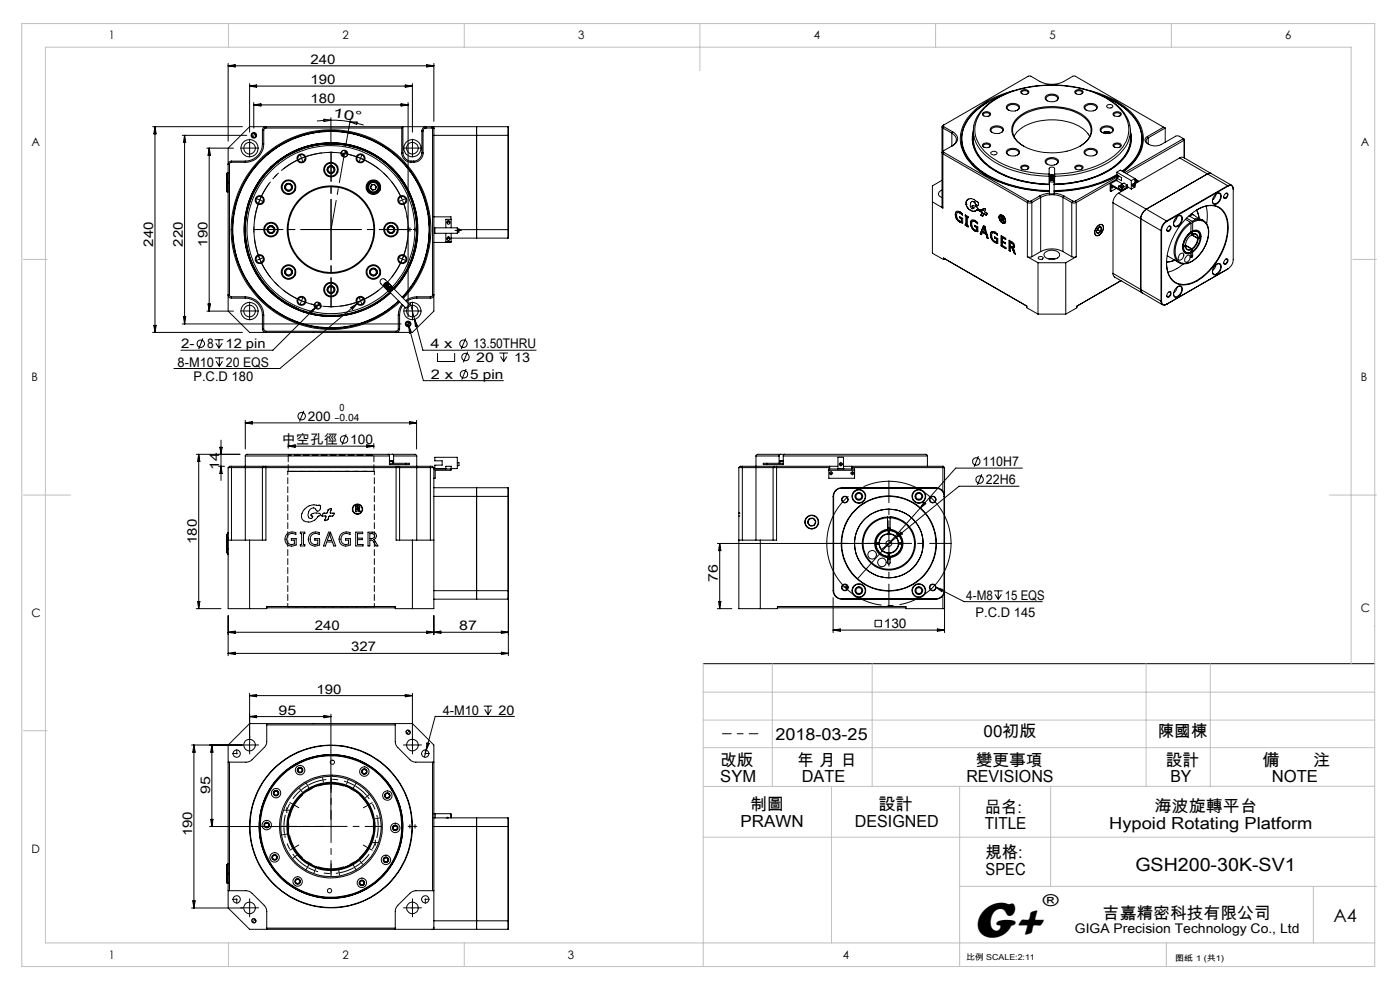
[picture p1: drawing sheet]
<svg xmlns="http://www.w3.org/2000/svg" width="297mm" height="210mm" viewBox="0 0 297 210" stroke-linecap="round" stroke-linejoin="round" font-family="sans-serif">
<defs><g id="words">
<text font-size="11" x="206.4" y="198.7">G+</text>
<g font-size="3.9">
<text x="240.9" y="184.8">GSH200-30K-SV1</text>
<text x="282.9" y="195.5">A4</text>
</g>
<g font-size="3.5">
<text x="164.5" y="157">2018-03-25</text>
<text x="208.7" y="156.4">00初版</text>
<text x="245.6" y="156.4">陳國棟</text>
<text x="152.8" y="162.4">改版</text>
<text x="152.8" y="165.9">SYM</text>
<text x="169.1" y="162.4">年 月 日</text>
<text x="170.1" y="165.9">DATE</text>
<text x="205" y="165.9">REVISIONS</text>
<text x="207" y="162.4">變更事項</text>
<text x="247.4" y="162.4">設計</text>
<text x="248.3" y="165.9">BY</text>
<text x="267.8" y="162.4">備</text>
<text x="269.8" y="165.9">NOTE</text>
<text x="278.6" y="162.4">注</text>
<text x="159.1" y="171.9">制圖</text>
<text x="186.4" y="171.9">設計</text>
<text x="208.9" y="172.4">品名:</text>
<text x="244.9" y="172.3">海波旋轉平台</text>
<text x="157.1" y="175.4">PRAWN</text>
<text x="181.3" y="175.4">DESIGNED</text>
<text x="208.9" y="175.9">TITLE</text>
<text x="235.3" y="175.8">Hypoid Rotating Platform</text>
<text x="209.1" y="182.1">規格:</text>
<text x="209.1" y="185.6">SPEC</text>
<text x="221.2" y="192.2">®</text>
<text x="234" y="194.8">吉嘉精密科技有限公司</text>
</g>
<g font-size="2.8">
<text x="65.8" y="13.5">240</text>
<text x="65.8" y="17.8">190</text>
<text x="65.8" y="21.8">180</text>
<text x="70.5" y="24.9" transform="rotate(8 70.5 24.9)">1 0 °</text>
<text x="32.5" y="52.3" transform="rotate(-90 32.5 52.3)">240</text>
<text x="38.8" y="52.3" transform="rotate(-90 38.8 52.3)">220</text>
<text x="44" y="52.3" transform="rotate(-90 44 52.3)">190</text>
<text x="37.7" y="77.7">8-M10</text>
<text x="38.4" y="73.9">2-</text>
<text x="43.9" y="73.9">8</text>
<text x="47.9" y="73.9">12 pin</text>
<text x="47.9" y="77.7">20 EQS</text>
<text x="91.3" y="73.9">4 x</text>
<text x="100.4" y="73.9">13.50THRU</text>
<text x="101" y="76.7">20</text>
<text x="109.1" y="76.7">13</text>
<text x="41" y="80.7">P.C.D 180</text>
<text x="91.4" y="80.4">2 x</text>
<text x="99.7" y="80.4">5 pin</text>
<text x="65.3" y="89.3">200</text>
<text x="59.8" y="94.2">中空孔徑</text>
<text x="74.3" y="94.2">100</text>
<text x="46.5" y="99.7" transform="rotate(-90 46.5 99.7)">14</text>
<text x="208.4" y="98.9">110H7</text>
<text x="209.1" y="102.7">22H6</text>
<text x="41.8" y="115.4" transform="rotate(-90 41.8 115.4)">180</text>
<text x="152.3" y="123.4" transform="rotate(-90 152.3 123.4)">76</text>
<text x="205" y="127.2">4-M8</text>
<text x="207" y="131">P.C.D 145</text>
<text x="213.2" y="127.2">15 EQS</text>
<text x="66.8" y="133.7">240</text>
<text x="97.4" y="133.7">87</text>
<text x="187.5" y="133.3">130</text>
<text x="74.5" y="138.2">327</text>
<text x="67.1" y="147.2">190</text>
<text x="59.1" y="151.6">95</text>
<text x="93.9" y="151.6">4-M10</text>
<text x="105.8" y="151.6">20</text>
<text x="44.6" y="168.4" transform="rotate(-90 44.6 168.4)">95</text>
<text x="40.8" y="177.4" transform="rotate(-90 40.8 177.4)">190</text>
<text x="228" y="197.8">GIGA Precision Technology Co., Ltd</text>
</g>
<g font-size="2.5">
<text x="23.1" y="8.4">1</text>
<text x="72.7" y="8.4">2</text>
<text x="122.7" y="8.4">3</text>
<text x="172.7" y="8.4">4</text>
<text x="222.7" y="8.4">5</text>
<text x="272.7" y="8.4">6</text>
<text x="6.7" y="30.9">A</text>
<text x="288.7" y="30.9">A</text>
<text x="6.7" y="80.9">B</text>
<text x="288.7" y="80.9">B</text>
<text x="6.7" y="130.9">C</text>
<text x="288.7" y="129.9">C</text>
<text x="6.7" y="180.9">D</text>
<text x="23.1" y="203.4">1</text>
<text x="72.7" y="203.4">2</text>
<text x="120.5" y="203.4">3</text>
<text x="178.8" y="203.4">4</text>
</g>
<g font-size="2.1">
<text x="71" y="89.3">-0.04</text>
<text x="72" y="87.2">0</text>
</g>
<g font-size="1.7">
<text x="204.9" y="203.7">比例 SCALE:2:11</text>
<text x="249.3" y="203.8">图纸 1 (共1)</text>
</g>
</g></defs>
<g fill="none" stroke="#000" stroke-width=".21">
<path d="M48.4 13.5v16.4M48.4 14l1.5-.3v.5zM48.4 14h43.6M53 17.7v10.3M53 18.3h34.5M53 18.3l1.4-.3v.5zM86 18l1.5 .3-1.5 .2zM87.5 17.7v10.3M90.5 13.7l1.5 .3-1.5 .2zM92 13.5v12.2M215.1 19.2a17 17 0 0 0-10.2 6.4 7.2 7.2 0 0 0 1.5 9.6 23.3 23.3 0 0 0 14.9 5.4h1.3M216.6 19.3a1.01 1.01 0 0 1 1.7 .3 .97 .97 0 0 1-.9 .4 .97 .97 0 0 1-.9-.6z"/>
<path d="M216.9 19.9l-.1-.1a.56 .56 0 0 1 .2-.6 .56 .56 0 0 1 .7 .1l.4 .2-.2 .4M228.1 19.3a1.04 1.04 0 0 1 1.7 .3 1 1 0 0 1-1.8-.2zM228.3 19.9a.44 .44 0 0 1 0-.6 .44 .44 0 0 1 .6 0 .42 .42 0 0 1 .6 0 .42 .42 0 0 1-.1 .6M231 19.2a17.3 17.3 0 0 1 10.2 6.2 7.2 7.2 0 0 1-1.1 9.5l-1.8 1.5a8.5 8.5 0 0 0 4-7.3M32.4 26.9h19M32.9 26.9v43.6M32.9 26.9l.2 1.5h-.5zM38.7 28.7h13.7M39.2 28.7v40M39.2 28.7l.2 1.5h-.5zM43.9 31.4h5.6M44.4 31.4v34.6"/>
<path d="M44.4 31.4l.3 1.5h-.6zM48.3 38.6v.2M48.3 36.8h-.3v3.9h.4M48.3 36.7v.1M48.3 36.7h.1M48.3 36.8v1.8M48.3 38.8v1.8M48.3 38.8h.1M48.3 38.6h.1M48.3 36.8h.1M48.7 34.9v27.6M49.1 34.4l-.3 .2-.1 .3"/>
<path d="M49.1 34.2a.72 .72 0 0 0-.7 .7h.3M49.1 34.2v.2M49.1 34.4h2.9M49.1 34.2h2.9M52 34.2v.2M52.8 31.4h.2M53 31.4v.1M53.8 28.2l-.3 .2-.1 .3M53.8 21.8v5.4M53.8 22.3h32.8M53.8 22.3l1.6-.3v.5zM54.3 28.7l-.2 .4-.3 .1"/>
<path d="M55.7 30.5a3.7 3.7 0 0 1-3.7 3.7M55.7 27.6h.3M55.7 27.6v2.9M55.7 30.5h.3M55.7 33.6a20.9 20.9 0 0 1 22.7-4.1 20.9 20.9 0 0 1 12.7 19.2M56 30.5a3.9 3.9 0 0 1-4 3.9M56 27.6v2.9M56.4 27.2v-.3a.72 .72 0 0 0-.7 .7M56.4 27.2h-.3l-.1 .4M56.4 27.2h28.8M57.5 35.4a18.4 18.4 0 0 0-.7 26 18.4 18.4 0 0 0 26 .7M57.5 35.4a18.4 18.4 0 0 1 25.7 .2 18.4 18.4 0 0 1 .4 25.7 18.4 18.4 0 0 0-.4-25.7 18.4 18.4 0 0 0-25.7-.2z"/>
<path d="M68.7 25.3l1.5 .2-1.5 .3zM70.2 25.5l2.5 .1 1.6 .3M70.2 25.5l-3 .2M70.2 25v5.8M73.1 31.8a.78 .78 0 0 0-.8 .8M73.8 32.6a.71 .71 0 0 1-.7 .7M74.3 25.9l2.9 .7M74.3 25.9h1.5l-.1 .5zM74.3 25.4l-1 5.7M76.4 33.5l.1 .1M76.5 33.6l-.1 .1M76.5 33.6h.1"/>
<path d="M76.5 33.5v.1M78.8 39.2l.6-.1 .4 .5-.2 .6-.6 .1-.4-.5zM85.1 22l1.5 .3-1.5 .2zM85.2 32.4a1.97 1.97 0 0 0 2 2M85.2 27.2l.3-.3v5.5M85.2 32.4h.3M85.2 27.2v5.2M85.5 32.4a1.81 1.81 0 0 0 1.7 1.8M86.6 21.8v45.4M87.2 34.2v.2M87.2 34.4h.6M87.2 34.2h.6"/>
<path d="M87.4 31.4h.2M87.5 31.4v.1M87.8 34.2v.2M89.5 32.4a1.81 1.81 0 0 1-1.7 1.8M89.5 27.8h.2M89.5 27.8v4.6M89.5 32.4h.2M89.7 32.4a1.97 1.97 0 0 1-1.9 2M89.7 27.8v4.6M90.4 27.2v-.3a.9 .9 0 0 0-.9 .9M90.4 27.2a.66 .66 0 0 0-.7 .6M90.4 27.2h1.3"/>
<path d="M91.7 27.2l.1 .1M91.7 26.9l.2 .1 .1 .3M91.7 26.9h-38.7l-4.6 4.5v34.6l4.6 4.5h34.5l4.5-4.5v-38.7M91.7 26.9v.3M91.8 27.3v35.2M91.8 27.3h.2M92 28.7h15.8M101.1 26.9v23.6M107.8 26.9h-15.8v.4M107.8 26.9v23.6M107.8 26.9v1.8M107.8 28.7v20"/>
<path d="M199.8 26.9v17l.2 .2M199.8 38.2l-2 1.2v14.3l2.4 1.4M200 32.1a.31 .31 0 0 0-.2 .2 .31 .31 0 0 0 .2 .3M200 27.2v4.9M200 32.6v11.5M200 32.6l17.9 10.4M200 27.2l1.9 1M200.2 32v.3M200.2 26.5v.4M200.2 26.5l18-10.4h.5l1.9 1.2a5.7 5.7 0 0 0 5.1 0l1.9-1.2h.5l18.7 10.9M200.2 26.5l-.2 .1a.29 .29 0 0 0-.2 .3 .29 .29 0 0 0 .2 .3M200.2 32.3l17.9 10.3"/>
<path d="M200.2 26.9l1.9 1.1M200.2 32.3l-.2 .3M200.2 32l-.2 .1M200.2 26.9l-.2 .3M201.9 28.2a1.44 1.44 0 0 1 1 1.4 1.44 1.44 0 0 1-1 1.4zM202.1 28a1.54 1.54 0 0 1 1.1 1.4 1.54 1.54 0 0 1-1.1 1.5l-1.9 1.1M202.1 28l-.2 .2M204 29.1a8.7 8.7 0 0 0 4.3 7.5l1.2 .8M204 29.5v.4M206.5 27.9a6.7 6.7 0 0 0 2.7 7 21.9 21.9 0 0 0 13.4 4.2 22 22 0 0 1-13.3-4.2 6.8 6.8 0 0 1-2.8-6.6l-.2 1.5M206.5 27.8v1.6a7.7 7.7 0 0 0 4.1 6.4 22.8 22.8 0 0 0 12 3.2M206.6 26.5a9.8 9.8 0 0 1 5.8-6.2 25.9 25.9 0 0 1 22.9 .8 8.5 8.5 0 0 1 4.4 5.5"/>
<path d="M206.6 26.6a6.5 6.5 0 0 0 2.7 6.5 21.4 21.4 0 0 0 13.3 4.3M208.5 24a1.04 1.04 0 0 1 1.6 .3 1.08 1.08 0 0 1-1.7 0zM208.5 30.6a1.04 1.04 0 0 1 1.6 .3 1.08 1.08 0 0 1-1.7 0zM208.7 31.2l-.1-.2a.72 .72 0 0 1 .7-.5 .72 .72 0 0 1 .7 .6l-.2 .1M208.7 24.6l-.1-.2a.72 .72 0 0 1 .7-.5 .72 .72 0 0 1 .7 .5l-.2 .2M209.6 21.7a10.3 10.3 0 0 0-5.6 7.1 8.3 8.3 0 0 0 4 7.5 25.5 25.5 0 0 0 14.6 4.3M210.3 27.1a1.87 1.87 0 0 1 2.6 .3 1.64 1.64 0 0 1-2.7 .5l-.2-.3zM210.3 32.3a.72 .72 0 0 1 1.2 .3 .75 .75 0 0 1-1.3-.2zM212.4 20.3a14.4 14.4 0 0 0-7.6 6 7.2 7.2 0 0 0 2.1 8.9 23.1 23.1 0 0 0 14.8 5.2h.9M212.4 28.1a.56 .56 0 0 0 .3-.6 .56 .56 0 0 0-.5-.5 1.43 1.43 0 0 0-2 .6l.3 .5M213.7 31.8a1.82 1.82 0 0 1 2.6 .4 1.5 1.5 0 0 1-2.3 .7l-.5-.6zM213.7 22.3a1.82 1.82 0 0 1 2.6 .4 1.5 1.5 0 0 1-2.3 .7l-.5-.6z"/>
<path d="M214 32.9a.58 .58 0 0 1-.3-.7 .58 .58 0 0 1 .6-.4 1.34 1.34 0 0 1 1.8 .7l-.3 .4M214 23.3a.58 .58 0 0 1-.3-.6 .58 .58 0 0 1 .6-.4 1.34 1.34 0 0 1 1.8 .7l-.3 .3M215.1 29a7.4 7.4 0 0 1 6-3.4 11.8 11.8 0 0 1 9.1 2.1l1 1.3M215.9 24.9a12.1 12.1 0 0 1 10.6-1.9 6.4 6.4 0 0 1 5 3.7 3.8 3.8 0 0 1-2.2 4.2 12.9 12.9 0 0 1-13-.5 3.3 3.3 0 0 1-.4-5.5zM216.7 35.2a1 1 0 0 1 1.6 .4 1 1 0 0 1-1.8-.2zM216.9 35.9l-.1-.1a.6 .6 0 0 1 .3-.6 .6 .6 0 0 1 .7 .1l.3 .4-.2 .2M217.2 31a3.6 3.6 0 0 1-2-4.8 8.7 8.7 0 0 1 7.1-3.3 10.4 10.4 0 0 1 8.5 2.8 3.3 3.3 0 0 1-1.1 4.9l-.6 .4M221.8 34a1.82 1.82 0 0 1 2.7 .2 1.5 1.5 0 0 1-2.2 .7l-.5-.4zM221.8 20.5a1.82 1.82 0 0 1 2.7 .2 1.53 1.53 0 0 1-2.2 .7l-.5-.4zM222.2 34.8a.65 .65 0 0 1-.2-.8 .65 .65 0 0 1 .8-.3 1.29 1.29 0 0 1 1.6 .8l-.3 .3M222.2 21.4a.6 .6 0 0 1-.3-.7 .6 .6 0 0 1 .6-.4 1.34 1.34 0 0 1 1.9 .7l-.3 .4M222.6 36.9a21 21 0 0 1-13.2-4.3 6.3 6.3 0 0 1 0-10.2 21 21 0 0 1 14.2-4.3 20.5 20.5 0 0 1 13.7 4.8 6.2 6.2 0 0 1-.4 9.7 20.8 20.8 0 0 1-13.2 4.3"/>
<path d="M222.6 36.9v.5M222.6 36.9v-1.1a.68 .68 0 0 1 1.1 0v1.1M222.6 37.4a.65 .65 0 0 1 .5-.3 .65 .65 0 0 1 .6 .3M222.6 37.4v1.4M222.7 37.4v.5M222.7 38v.4a.54 .54 0 0 0 .9 0v-.4M222.7 37.6l-.1 3.7h1v-3.7M222.7 37.4a.54 .54 0 0 0 .9 0M222.7 38a.54 .54 0 0 0 .9 0M222.7 37.9a.4 .4 0 0 1 .5-.2 .4 .4 0 0 1 .3 .4l-.6 .1zM222.8 37.2l.5-.1 .2 .1a.35 .35 0 0 1-.4 .4 .35 .35 0 0 1-.3-.4zM222.9 37.8a.44 .44 0 0 1 .7 .2"/>
<path d="M222.9 37.8l-.2 .2M223 37.4h.1M223 37.8v.3l.2-.1M223 37.2l.1 .3h.2M223 37.2v.2M223 37.8l-.1 .2 .2 .1 .3-.1-.2-.2M223 37.8h.2M223 38h.2M223.1 37.4h-.1M223.1 37.4h.2M223.1 37.4h.1M223.2 37.2l.2 .1-.1 .2"/>
<path d="M223.2 37.2h-.2M223.2 37.4h.1M223.2 37.2v.2M223.2 37.8v.2M223.3 37.1h-.4l-.2 .3M223.3 37.1l.3 .3M223.3 37.4h.1M223.6 37.4h.1M223.6 37.4v.5M223.7 36.9v.5M223.7 37.4l-.1 1.4M228.2 35.2a1.05 1.05 0 0 1 1.6 .4 1.03 1.03 0 0 1-1.8-.2z"/>
<path d="M228.3 35.9a.46 .46 0 0 1 0-.6 .46 .46 0 0 1 .6-.1l.7 .3-.2 .4M230 32a1.82 1.82 0 0 1 2.8 .2 1.5 1.5 0 0 1-2.3 .7l-.5-.4zM230 22.5a1.82 1.82 0 0 1 2.8 .2 1.5 1.5 0 0 1-2.3 .7l-.5-.4zM230.4 32.9a.59 .59 0 0 1-.2-.7 .59 .59 0 0 1 .6-.4 1.28 1.28 0 0 1 1.8 .7l-.3 .4M230.4 23.3a.59 .59 0 0 1-.2-.6 .59 .59 0 0 1 .6-.4 1.28 1.28 0 0 1 1.8 .7l-.3 .3M233.5 27.2a1.82 1.82 0 0 1 2.7 .2 1.52 1.52 0 0 1-2.3 .7l-.5-.3zM233.9 28.1a.59 .59 0 0 1-.3-.7 .59 .59 0 0 1 .6-.4 1.32 1.32 0 0 1 1.8 .7l-.3 .4M234 28.2a1.41 1.41 0 0 1 1.7 0M234 20.3a13.6 13.6 0 0 1 7.7 6.5 7.4 7.4 0 0 1-2.7 8.8l-.9 .7M234.1 28.1a1.36 1.36 0 0 1 1.5 .1M234.1 28.1l-.1 .1M234.1 20.4a13.5 13.5 0 0 1 7.7 6.4 7.2 7.2 0 0 1-2.2 8.3l-1.4 1.3"/>
<path d="M234.4 28.3h.1M234.9 28.1l.3 .2M234.9 28.1l-.5 .2M234.9 28.1v.2M234.9 22.3a.74 .74 0 0 1 1.2 .3 .7 .7 0 0 1-.7 .3 .7 .7 0 0 1-.6-.5zM235.5 39v1.5l.2 .1M235.5 39l2.4 1.4M235.9 39.5l-.1 .1 .1 .3 .2-.3M236 39.5l-.2 .2M236.3 30.5a1.03 1.03 0 0 1 1.6 .4 1.03 1.03 0 0 1-1.8-.1zM236.3 23.9a1.03 1.03 0 0 1 1.6 .4 1.03 1.03 0 0 1-1.8-.2zM236.4 31.2a.46 .46 0 0 1 .1-.6 .46 .46 0 0 1 .5-.1l.7 .3-.1 .4"/>
<path d="M236.4 24.6a.46 .46 0 0 1 .1-.6 .46 .46 0 0 1 .5-.1l.7 .3-.1 .4M236.8 37.4l.3-.2a27 27 0 0 1-13.5 3.4M236.8 40l-1.1 .6M236.9 37a26.6 26.6 0 0 1-13.3 3.4M236.9 36.5l3.1 1.8M236.9 36.5l.8-.4 3.1 1.8M236.9 37.8v.5l1.2 .7M236.9 36.5v.6l1 .6v.6l-1-.5M236.9 38.2l-1.4 .8M236.9 38l-8.6 5M237 37.1a27.3 27.3 0 0 1-13.4 3.5M237.3 39.5v.4l.7 .4"/>
<path d="M237.3 39.5l.7 .4M237.3 37.4l-9.2 5.2M237.5 37.4l-.6 .4M237.8 39.4v.2M237.9 39.3l.5 .1-.1 .1a.3 .3 0 0 1-.3 .2 .3 .3 0 0 1-.3-.3h.1M237.9 39.3v.3M237.9 39.3l-.1 .1M238 39.9v.4M239.1 39.6l.9 .5M239.1 39.3v.4l-1.1 .6M239.1 39.3l-.7-.5-1.1 .7M239.1 39.3l-1.1 .6"/>
<path d="M239.1 39.6h.1M239.2 39.6h-.1M239.4 39.7l-1.5 .9M239.4 39.7l-2.1 1.3M239.7 26.7a6.6 6.6 0 0 1-2.7 6.4 21.4 21.4 0 0 1-13.3 4.3M239.8 27.9a7 7 0 0 1-3.2 7.4 22.2 22.2 0 0 1-13 3.8 22.8 22.8 0 0 0 13.5-4.3 7 7 0 0 0 2.7-6.5l.2 1.5M239.8 27.8a8.2 8.2 0 0 1-4.6 8.3 23.3 23.3 0 0 1-11.6 2.9M240 38.3v1.8M240.5 39.1l.2-.1a.24 .24 0 0 1 .1 .4 .24 .24 0 0 1-.4 0zM240.8 39.1l-.3-.2a.32 .32 0 0 0-.3 .2 .32 .32 0 0 0 0 .3l.3 .2M240.8 37.9l-.8 .4M240.8 37.9v1.1"/>
<path d="M240.8 39.4v.3l-.8 .4M241.1 38.2l-.3 .1M241.1 38.2v.4l-.3 .1M241.1 38.2l-.3-.2 .6 .3M241.4 38.3v.3l-.6 .3M241.4 38.3l-.3 .2M242.3 29.5v.4M243.4 29.4l.2-.2v1.3l-.4-.2-.1-.4zM243.4 29a.78 .78 0 0 0-.5 .7 .78 .78 0 0 0 .5 .7 2.86 2.86 0 0 0 2.9 .2l3.1-1.8h.7l.9 .6M243.4 29l.2 .2M246.8 27l-3.4 2M246.8 27l.4 .2"/>
<path d="M247.2 27.2l-3.6 2M247.2 27.2v3M250.3 33.5l.4-.2 .4 .1 5.9 3.4M250.3 33.5l-9.5 5.5M250.3 33.5l5.9 3.4M251 29.4h.1M251 29.4l.3 .2-.1 .2M251 29.4l-12.4 7.2M251 29.4l.2 .4M251.2 29.8l-12.3 7M251.2 29.8v3.7M251.3 29.6v3.9"/>
<path d="M256.2 36.9l-13 7.5M256.2 36.9l4.3 2.5M257 36.8l-.8 .1M257 36.8l4.3 2.5M260.5 39.4a.7 .7 0 0 1 .8-.1 .7 .7 0 0 1 .3 .8v15a2.42 2.42 0 0 1-1.1 1.9M260.5 39.4l-13 7.5M260.5 39.4v.1M260.5 39.5a.67 .67 0 0 1 .8-.1 .67 .67 0 0 1 .3 .7M260.5 39.5l-13 7.5M48.3 40.6v.1M48.3 40.6h.1M70.1 48.7h.2"/>
<path d="M70.2 48.6v.2M86.9 48.7h.1M86.9 48.6v.2M87.9 48.7h.2M88 48.6v.2M91.1 48.7a20.8 20.8 0 0 1-5.7 14.4 20.9 20.9 0 0 0-8.2-34.1 20.9 20.9 0 0 0-27.8 21.4 20.9 20.9 0 0 0 30.9 16.6l1.8-1.1 2.5-2M91.1 48.7a20.9 20.9 0 0 0-26.2-20.2 20.9 20.9 0 0 0-13 30.4 20.9 20.9 0 0 0 32.7 5M92 46h3.7v.5M92.3 48.3h4.7v1.2h-4.7zM94.6 48.3v-1.8h1.1v1.8M94.6 49.5v1.8h1.1v-1.8M94.9 50.5h.3"/>
<path d="M94.9 50.3h.1a.34 .34 0 0 1 .4 .4 .34 .34 0 0 1-.5 .1zM94.9 46.9l.1-.1a.35 .35 0 0 1 .4 .4 .35 .35 0 0 1-.5 .2zM95.1 46.8a.22 .22 0 0 1 .1 .3 .22 .22 0 0 1-.3 .1M95.1 50.3a.22 .22 0 0 1 .1 .3 .22 .22 0 0 1-.3 .1M95.7 51.3v.1h-3.7M95.7 50.5h12.1M97 48.6h.4v.6h-.4M97.4 48.7h10.4M107.8 48.7v1.8M197.8 42.8l2.2 1.3M199.8 40.3a.81 .81 0 0 0-.7 .8 .81 .81 0 0 0 .7 .8M200.2 54.7l17.6 10.2v.4l2.4 1.3"/>
<path d="M200.2 54.7v.4M200.2 54.7l.1 .1M200.4 54.9l-.2 .2M202.7 45.5a1.76 1.76 0 0 0 .9 1.6M202.7 45.5h.1M202.9 44.9l-.2 .6M203.1 45.1a1.32 1.32 0 0 0 .8 1.9M203.1 45.1h.5M203.2 45.1h.4M203.6 46.1l.4 .3M203.6 47.1l.6 .2M203.6 47.1h.1"/>
<path d="M203.6 45.1l.6 .5a.74 .74 0 0 0-.7-.8 .74 .74 0 0 0-.8 .7M203.6 45.1l.6 .5M203.6 45.1h.1M203.9 46.4l-.3-.2v-.3l.6 .4v1l-.6-.2M203.9 46.4v.6M203.9 46.4h.1M204 46.4l-.1 .6M204.8 45.9v-.3l.6 .4v.2M204.8 45.8l.2 .2M204.8 47.8l.6 .3M205 43.3l.3 .8M205 43.3h.1"/>
<path d="M205 47.7h.1M205 45.9v1.8M205 42.7v.6M205 42.7h.1M205.2 46.1v1.7l.2 .1v.2l-.6-.3v-.3l.2 .2M205.2 46.1l.2 .1M205.3 44.1l.6 .5M205.3 44.1h.1M205.4 42.3a1.85 1.85 0 0 1 1.9 .5h.1a.53 .53 0 0 1-.1 .9l-.1-.1M205.4 42.3l-.4 .4M205.4 42.3h.1M205.9 44.6l.9 .2"/>
<path d="M205.9 47.4a.59 .59 0 0 1 .6-.8 1.08 1.08 0 0 1 .9 .9M205.9 47.4l.2 .7 .7 .9M205.9 44.6h.1M205.9 47.3l.1 .5a1.68 1.68 0 0 0 .8 1.2M205.9 47.3v.1M206.1 42.8a.84 .84 0 0 0-.3 .8 .84 .84 0 0 0 .6 .7l.1-.1M206.2 42.7l.4 .1M206.2 46.7l-.3 .6M206.2 43.7a1.05 1.05 0 0 1 1.3 .8h-.2M206.2 43.7l.1 .2M206.2 43.7h.1M206.3 43.9l.2 .1"/>
<path d="M206.3 46.9a1.29 1.29 0 0 0 .9 2M206.3 43.6v.1M206.3 43.9h.1M206.4 46.9l.4 .1M206.4 46.9l.5 .1M206.5 44v.2M206.5 44.2l-.1 .1M206.5 44h.1M206.5 44.2h.1M206.6 42.8l.3 .4M206.6 42.8h.1M206.8 48v-.2l.6 .3v1l-.6-.1"/>
<path d="M206.8 44.8h.1M206.8 48h.1M206.8 48l.4 .3M206.8 49h.1M206.8 47l.6 .5M206.9 47l.5 .5M206.9 47h-.1M206.9 43.2l.1 .3M206.9 43.2h.1M207 44.7l-.2 .1M207 43.5l.2 .1M207 43.5h.1"/>
<path d="M207.2 43.6h.1M207.2 43.6h.2M207.2 48.3h.1M207.2 48.9h.1M207.2 48.3v.6M207.3 44.5h.1M207.3 44.5l-.5 .3M207.4 44.5h.1M207.7 44.7l.1 .1M207.8 44.7v.1M207.8 44.7h-.1M207.8 44.8h.1"/>
<path d="M207.8 44.8l.4 .2M207.9 44.5l.6 .2M207.9 44.5l-.2 .2M207.9 44.5l-.1 .2M207.9 44.5h.1M208 49.6h.1M208 49.6l.7-1.8 .2 .2 .8 2.6-.3-.2M208.1 45.6h.1M208.1 45.6l.1 .1M208.2 45.7l.3 .1M208.2 45.6h-.1M208.2 45h.1"/>
<path d="M208.2 45.6h.1M208.2 45.7h.1M208.2 45l.1 .2M208.3 45.3l-.1 .3M208.3 45v.2M208.3 45.3h.1M208.3 45.2h.1M208.3 45.2v.1M208.4 49.3l-.2 .5-.2-.2M208.4 49.3l.8 .4M208.5 45.8h.1M208.5 44.6v.1"/>
<path d="M208.5 44.5v.2M208.5 44.5h.1M208.6 44.5l-.1 .1M208.6 44.3h.5l-.2 .6 .6 .4-.2 .3M208.6 44.3h.1M208.6 44.3l-.1 .2M208.6 44.3v.2M208.7 44.2l-.1 .1M208.7 45.4h.1M208.8 45.4l-.3 .4M208.8 48.2v.2M208.8 48.2h.1"/>
<path d="M208.8 48.2l-.3 .9 .6 .3-.3-1M208.8 45.4h.1M208.9 45.4l.3 .2M208.9 45.4h.1M209.2 45.6h.1M209.2 49.7h.1M209.2 49.7l.2 .7M209.3 45.6h-.1M209.4 50.4h.1M210.1 49.8a.74 .74 0 0 1 .8-.7 .74 .74 0 0 1 .7 .8M210.1 49.8a1.76 1.76 0 0 0 .9 1.6M210.1 49.8l.1 .4a1.68 1.68 0 0 0 .8 1.2"/>
<path d="M210.1 49.8h.1M210.4 49.2l-.3 .6M210.6 49.4l.5 .1M211 50.4l.4 .3M211 51.4l.7 .2M211 51.4h.1M211.1 49.5l-.2-.2a.67 .67 0 0 0-.4 1.1l.3 .6 .6 .3M211.1 49.5l.5 .4M211.1 49.5h.1M211.4 50.7l-.4-.2v-.3l.7 .4v1l-.7-.2M211.4 50.7h.1M211.4 51.3h.1"/>
<path d="M211.4 50.7v.6M212 45.7a.94 .94 0 0 1 1.3 1 .47 .47 0 0 1-.2 .7 .47 .47 0 0 1-.6-.2l-.4-.6zM212.1 45.8a.95 .95 0 0 1 1.2 1.2l-.1 .2a1 1 0 0 1-1-.4 1 1 0 0 1-.1-1zM212.2 45.6a1.18 1.18 0 0 0 .5 1.7M212.2 45.7h.1M212.2 45.7a1.06 1.06 0 0 1 .9 1.6M212.4 46.7h.1M212.4 52.2h.1M212.4 52.2l1 .5M212.5 46v.3h.3M212.5 46h.1M212.5 46.5h.1"/>
<path d="M212.5 46.5v.3l-.1-.1M212.5 46l.2 .1M212.6 46.5l.1 .2M212.6 46.5h.1M212.7 47.3h.4M212.7 46.1l.1 .2M212.7 50.4h.1M212.7 51.3h.1M212.7 51.3v.8l.7 .4v.3l-1-.6M212.7 46.1h.1M212.7 50.4v.7l.6 .4v.2l-.6-.4M212.7 50.4l.7 .4v-.3l-1-.5v2.2"/>
<path d="M212.7 46.7l.2 .3M212.7 46.7h.1M212.8 46.5l.2 .6-.1-.1M212.8 46.5h.1M212.8 46.5l.2-.1-.1-.3-.5-.3v.9M212.8 46.3h.1M212.8 46.3l-.1 .1M212.9 47h.1M213.1 47.3h.1M214.1 53.2h.1M214.3 51.4v.7l.5 .2 .2-.2M214.3 51.4h.1"/>
<path d="M214.3 52.4h.1M214.3 52.4v.9l-.2-.1M214.3 52.4l.2 .1M214.3 52.4h.2M214.3 51.4l.3 .1M214.5 52.5l.4 .5M214.5 52.4l.4 .6M214.5 52.4v.1M214.6 51.5l.4 .6M214.6 51.5h.1M214.8 52.6l.6 1.3-.2-.1M214.8 52.6h.1"/>
<path d="M214.8 52.6h.2a.72 .72 0 0 0 .2-.7 .72 .72 0 0 0-.5-.6l-.6-.3v2.2M214.8 52.6h.3M214.9 53h.1M214.9 53l.3 .8M215 52.1h.1M215 52.1l-.1 .2M215.2 53.8h.1M217.9 43h1M217.9 54.5h1M217.9 54.5l2.3 1.2M217.9 43v11.5M218.1 42.6h.6"/>
<path d="M218.1 42.6l-.2 .4M218.7 42.6l.2 .4M218.9 43v11.5M220.2 55.7v10.9M220.2 55.7h5.9M220.3 54.5a.53 .53 0 0 1 .6-.1 .53 .53 0 0 1 .4 .4 .58 .58 0 0 1-1-.2zM220.6 41.5l-1.9 1.1M220.6 41.5l.2 .4M220.8 53.4a5.2 5.2 0 0 1 4.7 0M220.8 41.9v11.5M220.8 41.9l-1.9 1.1M220.8 53.4l-1.9 1.1"/>
<path d="M221.7 53.6a2.19 2.19 0 0 1 3.1 .3 1.16 1.16 0 0 1-1.3 1.1 1.54 1.54 0 0 1-2-1.1zM222.5 54.9h1.3M222.6 41l-1.3 .2-.7 .3M222.6 41.1h1M222.8 41.3l-.8 .1-1.2 .5M223.5 41.3l.8 .1 1.2 .5M223.6 41l1.3 .2 .8 .3M225.5 41.9v11.5M225.5 41.9l1.9 1.1M225.5 53.4l1.9 1.1M225.7 41.5l1.9 1.1M225.7 41.5l-.2 .4"/>
<path d="M226.1 55.7v10.9M227.4 43h.9M227.4 54.5h.9M227.4 43v11.5M227.6 42.6h.5M227.6 42.6l-.2 .4M228.1 42.6l.2 .4M228.3 54.5l-2.2 1.2M228.3 43v11.5M232.6 49.2l.3 .3M232.6 49.1v.1M232.7 48.2a.69 .69 0 0 1 .6-.6 .69 .69 0 0 1 .7 .5 1.63 1.63 0 0 1-1.4 1.8 1.13 1.13 0 0 1 .1-1.7z"/>
<path d="M232.8 48a.71 .71 0 0 1 1.1-.3 .71 .71 0 0 1 .1 1 1.34 1.34 0 0 1-1.6 1.2 1.55 1.55 0 0 1 .4-1.9zM232.9 48.8l-.3 .2M232.9 48.8l.6 .3M233 48.3l-.1 .5M233.3 48.1l.4 .3M233.4 48.1l.2 .1 .1 .2M233.4 48.1a1.1 1.1 0 0 0-.8 1.1M233.4 48.1l-.3 .1M233.4 48.1l.3 .3M233.5 49.1l-.6 .4M233.7 48.4l-.2 .7M236.1 58l.1 .4 .2 .4 6 3.4"/>
<path d="M236.1 43l5.9 3.4M236.1 58l5.9 3.4M236.1 43v15M237.3 41a2.46 2.46 0 0 0-1.2 2M237.3 41l5.9 3.4M237.8 59.5l-9.3 5.4v.4l-2.4 1.3M237.9 40.6l-2.2-1.3v1.3M237.9 40.4v.2M238 40.3l-.1 .1M242 46.4v15M242 46.4l4.3 2.5M243.2 44.4a2.71 2.71 0 0 0-1.2 2"/>
<path d="M243.2 44.4l4.3 2.5M246.3 48.9h.1M246.3 48.9v15M246.4 48.9v15M247.5 55.6l1.7-.4zM247.5 46.9a2.46 2.46 0 0 0-1.2 2M247.5 46.9v.1M247.5 47a2.29 2.29 0 0 0-1.1 1.9M247.6 54.2l2.6 1.5M247.8 48.1a.37 .37 0 0 1 .6-.1 .37 .37 0 0 1 0 .6l-.3 .4a.37 .37 0 0 1-.5 0 .37 .37 0 0 1 0-.6zM247.9 48h.2a.57 .57 0 0 1 .1 .6 .57 .57 0 0 1-.6 .3l-.1-.2M249.6 46a.68 .68 0 0 1 .9-.3 .68 .68 0 0 1 .3 1 1.36 1.36 0 0 1-1.6 1.3 1.48 1.48 0 0 1 .4-2z"/>
<path d="M249.7 46l-.3 .7-.4 .5M249.9 45.8a.6 .6 0 0 1 .7 .1 .6 .6 0 0 1 .1 .8 1.36 1.36 0 0 1-1.5 1.2l-.2-.5M250.3 53.9a.47 .47 0 0 1 .7-.1 .47 .47 0 0 1 0 .7 .65 .65 0 0 1-1 .5l-.1-.3zM250.9 52.3h.1M250.9 52.3l.1 .1M251 52.4a1.09 1.09 0 0 0 .5 1.1 1.09 1.09 0 0 0 1.3-.1M251 52.4h.1M251.1 52.4a1.04 1.04 0 0 0 .5 1.1 1.04 1.04 0 0 0 1.2-.1M251.1 56l-2 1.2-1.3 .5M251.1 52.2l-.1 .1M251.4 53.5h.1M251.5 46.5l1.1 .7"/>
<path d="M251.5 52.1a.78 .78 0 0 0 .4 .8 .78 .78 0 0 0 .9-.1M251.5 52.2a.81 .81 0 0 0 .4 .8 .81 .81 0 0 0 .9-.1M251.5 52l-.4 .2M251.5 52l1.3 .8M251.5 52.1l1.3 .7M251.5 52.1l-.5 .3M251.5 52.1v.1M251.5 52.2l-.4 .2M251.7 46.3l1.2 .6M251.7 46.2a7.1 7.1 0 0 1 6-2.6 4.1 4.1 0 0 1 2.9 4.5 14.1 14.1 0 0 1-7.6 12 3.7 3.7 0 0 1-5.5-3.3 14 14 0 0 1 4.2-10.6zM251.8 54.2a.47 .47 0 0 1 .7 .1 .47 .47 0 0 1-.1 .7 .59 .59 0 0 1-.4 .6 .59 .59 0 0 1-.7-.3l.1-.6zM252.2 45.8l1.3 .7h1.1l.7 .3"/>
<path d="M252.6 47.2a7.9 7.9 0 0 0-3.5 6.9 2.14 2.14 0 0 0 3.6 1.5 7.7 7.7 0 0 0 3.6-7.3l-.4-.9M252.6 47.2l.1 .1M252.6 53.5l.1 .1M252.7 47.3v1.9a3.5 3.5 0 0 0-1.5 4.3l.6 .3 .9-.2M252.7 54.5l.1 .1M252.7 53.6v.9M252.7 54.1l.3 .2M252.7 45.4l.3 .1M252.8 49.2a4 4 0 0 0-1.8 3.1M252.8 49.3a4 4 0 0 0-1.7 2.9M252.8 49.8a3.1 3.1 0 0 0-1.3 2.2M252.8 49.8h.1"/>
<path d="M252.8 53.4h.1M252.8 45.3l.4 .3M252.8 49.2v.6M252.8 52.8v.6M252.8 49.2l-.1-.1 .2 .1M252.8 49.8l1.3 .8M252.8 49.7v.1M252.8 53.3v.1M252.8 49.8a.79 .79 0 0 1 .9-.1 .79 .79 0 0 1 .4 .8M252.8 49.8v-.6a1.1 1.1 0 0 1 1.3-.1 1.1 1.1 0 0 1 .5 1.1M252.8 49.8l1.3 .7M252.8 52.8h.1"/>
<path d="M252.9 46.9a2.22 2.22 0 0 1 3 .4M252.9 46.9l.1 .3M252.9 49.2a1.03 1.03 0 0 1 1.2 0 1.03 1.03 0 0 1 .5 1M252.9 49.7a.79 .79 0 0 1 .9 0 .79 .79 0 0 1 .4 .7M252.9 49.2v.5M252.9 52.8v.5M252.9 49.7l-.1 .1M252.9 53.3l-.1 .1M252.9 53.3l.1 .2M253 47.2a2.1 2.1 0 0 1 2.4-.2 2.1 2.1 0 0 1 1 2.3 7.3 7.3 0 0 1-4.5 6.5 2.06 2.06 0 0 1-2.6-2.4 8 8 0 0 1 3.4-6.1M253 49a1.23 1.23 0 0 1 1.5 .1 1.23 1.23 0 0 1 .3 1.4 4.4 4.4 0 0 1-1.8 3M253 54.3l-.2 .3"/>
<path d="M253 47.2v1.8M253 53.5v.8M253 49l-.1 .1M253 45.5l1.4 .9M253 45.5l-.6 .4M253.8 44.5l.4 .8 .2 1.1-.2-.9zM254 44.5a4 4 0 0 1 5.6 .5 8.3 8.3 0 0 1 0 7.5 12.9 12.9 0 0 1-7.2 7.6 3.5 3.5 0 0 1-4.8-3l-.1-1.4M254 49l.1 .1M254.1 50.6a2.95 2.95 0 0 1-1.3 2.2M254.1 50.6l.1 .1M254.2 50.7a3.1 3.1 0 0 1-1.3 2.1M254.2 50.4l-.1 .1"/>
<path d="M254.6 50.2v.1M254.6 50.2h.1M254.6 50.4a4.1 4.1 0 0 1-1.7 2.9M254.6 50.2l-.4 .2M254.6 50.4l-.4 .3M254.6 50.3l-.5 .3M254.6 50.3v.1M255.9 43.7a8.8 8.8 0 0 1 .1 3.7M257.8 56.3a.67 .67 0 0 1 1-.4 .67 .67 0 0 1 .2 1 1.42 1.42 0 0 1-1.6 1.3 1.48 1.48 0 0 1 .4-1.9zM257.8 41.3a.68 .68 0 0 1 1-.3 .68 .68 0 0 1 .2 .9 1.36 1.36 0 0 1-1.6 1.3 1.48 1.48 0 0 1 .4-1.9zM258 41.2l-.3 .7-.5 .6M258 56.2l-.3 .7-.5 .5"/>
<path d="M258.1 41.1a.67 .67 0 0 1 .9 .2 .67 .67 0 0 1-.1 .8 1.3 1.3 0 0 1-1.5 1.1l-.2-.6M258.1 56a.58 .58 0 0 1 .8 .1 .58 .58 0 0 1 0 .8 1.36 1.36 0 0 1-1.5 1.2l-.2-.5M259.8 41.3l.4-.4a.64 .64 0 0 1 .3 .8 .64 .64 0 0 1-.7 .4l-.2-.1zM259.9 55.1l.2-.1a.42 .42 0 0 1 .5 .2 .42 .42 0 0 1-.3 .6 .39 .39 0 0 1-.6 .3 .39 .39 0 0 1 0-.7zM260 41a.37 .37 0 0 1 .4 .3 .37 .37 0 0 1-.2 .4l-.3 .3-.3-.2M260 55h.1a.52 .52 0 0 1 .2 .6 .52 .52 0 0 1-.6 .3l-.1-.2M260.5 57l-13 7.5M32.4 70.5h19M32.6 69h.5l-.2 1.5zM38.7 68.7h46.4M38.9 67.2h.5l-.2 1.5zM43 71.8l-.8 2.2"/>
<path d="M43.9 66h5.6M44.1 64.5h.6l-.3 1.5zM45.5 72.1h1.9M45.6 75.9h1.8M45.8 72.8l.7 1.1M45.9 76.6l.6 1.1M46.5 72.1v1.8M46.5 75.9v1.8M47.1 72.8l-.6 1.1M47.2 76.6l-.7 1.1M48.7 62.5l.1 .4 .3 .1M48.7 62.5h-.3a.72 .72 0 0 0 .7 .7"/>
<path d="M49.1 63v.2M49.1 63h2.9M49.1 63.2h2.9M52 63a4 4 0 0 1 4 3.9M52 63.2a3.6 3.6 0 0 1 3.7 3.7M52 63v.2M52.8 66h.2M53 65.9v.2M55.7 69.8a.72 .72 0 0 0 .7 .7v-.2M55.7 66.9v2.9M55.7 69.8h.3M55.7 66.9h.3"/>
<path d="M56 69.8v.3l.4 .2M56 66.9v2.9M56.4 70.3h27.6M65.6 66.2l1.3-.9-.9 1.3zM66.4 70.5h.1M67.4 64.1h-.2a.74 .74 0 0 0-.6 .7M67.9 64.3l-10 10h-19.5M68.1 64.8a.66 .66 0 0 1-.7 .7M74.4 65.2l1.3-.8-.9 1.2zM75.7 64.4l-16.3 13.8h-22.5M77.2 63.2l-1.5 1.2M81.5 60.1l.3-.2 .6 .2 4.5 4.5-.8 .8-4.5-4.6-.2-.3z"/>
<path d="M81.9 60.2h.2l.1 .3-.1 .2h-.3l-.1-.2zM82.3 61.8l.3 .2M82.7 61.9l-.1 .1M82.7 61.1h.3l.1 .2-.2 .3-.2-.1-.2-.2zM83.3 60.8a17.8 17.8 0 0 0-8.1-29.2 17.8 17.8 0 0 0-22.6 20.3 17.8 17.8 0 0 0 28.2 11.1l1.5-1.2M83.3 60.8l.2 .3M83.3 60.8l-1.6-1.5a.64 .64 0 0 0-.9 0 .64 .64 0 0 0 0 .9l1.5 1.6M83.5 61.1a18.2 18.2 0 0 0-2.6-27.1 18.2 18.2 0 0 0-26.6 5.8 18.2 18.2 0 0 0 9 25.7M83.5 61.1a18.2 18.2 0 0 0-8.3-29.8 18.2 18.2 0 0 0-22.9 20.7 18.2 18.2 0 0 0 28.7 11.3l1.6-1.3M83.5 61.1v.1M83.5 61.3a18.3 18.3 0 0 0-8.2-30.2 18.3 18.3 0 0 0-23 21.2 18.3 18.3 0 0 0 29.4 10.6l1.1-.9M84.5 69.8l-.1 .3-.4 .2"/>
<path d="M84.5 69.8h.3M84.5 66.9v2.9M84.5 66.9h.3M84.8 69.8a.72 .72 0 0 1-.8 .7v-.2M84.8 66.9v2.9M85.3 64.5l-.6 1-.2 1.4M85.3 63a20.8 20.8 0 0 0-9.3-34.2 20.8 20.8 0 0 0-26.3 23.8 20.8 20.8 0 0 0 33.3 12.5l1.6-1.3M85.5 64.7l-.5 .8-.2 1.4M85.6 63.3a21.2 21.2 0 0 0-9-34.8 21.2 21.2 0 0 0-27.3 23.4 21.2 21.2 0 0 0 33 14.2l2.5-2M86.5 68.3l.2 .8M86.6 68.3l-.4 .2-.1 .2M86.6 64.4a1.82 1.82 0 0 1 2.7 1.3 1.82 1.82 0 0 1-2.1 2.1 1.82 1.82 0 0 1-1.3-2.7"/>
<path d="M86.7 69.1l3.1 11.6h17M86.7 69.1l.6 1.4-.4 .2zM87 68.7l-.2 .4-.2 .1M87 64.2l.9 3.5M87.4 66h.2M87.5 65.9v.2M87.9 67.7l1.8 6.6h24M87.9 67.7l.7 1.4-.5 .1zM88.4 63l-1.4 .2-1 .6M88.4 63.2l-1.4 .3-.7 .5M88.4 63h2.9M88.4 63.2h2.9"/>
<path d="M88.4 63v.2M91.3 63v.2M91.8 62.5l-.2 .4-.3 .1M91.8 62.5h.2a.72 .72 0 0 1-.7 .7M92.8 74.9v1.8h3.6v-1.8M98.8 71.8l-.9 2.2M98.9 78.3l-.9 2.2M99.2 74.6l-.9 2.3M105.9 74.9h1.8M106.2 75.6l.7 1.1M106.9 74.9v1.8M107.5 75.6l-.6 1.1"/>
<path d="M220.2 66.6h5.9M242 61.4l.1 .5 .3 .3M242 61.4l4.3 2.5M242.4 62.2l4.2 2.5M246.3 63.9a.7 .7 0 0 0 .3 .8 .7 .7 0 0 0 .9-.2M246.3 63.9h.1M246.4 63.9a.67 .67 0 0 0 .3 .7 .67 .67 0 0 0 .8-.1M247.5 64.5h.1M247.8 62a.38 .38 0 0 1 .6 0 .38 .38 0 0 1 0 .6l-.6 .5a.55 .55 0 0 1-.3-.5 .55 .55 0 0 1 .3-.6zM247.9 62l.1-.1a.43 .43 0 0 1 .4 .4 .43 .43 0 0 1-.4 .5l-.2 .2-.3-.3M249.6 61a.67 .67 0 0 1 .9-.3 .67 .67 0 0 1 .3 .9 1.42 1.42 0 0 1-1.6 1.4 1.48 1.48 0 0 1 .4-2zM249.7 60.9l-.3 .8-.4 .5"/>
<path d="M249.9 60.8a.58 .58 0 0 1 .7 .1 .58 .58 0 0 1 .1 .7 1.36 1.36 0 0 1-1.5 1.3l-.2-.5M41.6 96.4h9.3M42.2 96.4v32.7M42.2 96.4l.2 1.5h-.5zM46.4 98.9h1.2M46.6 94.9h.5l-.2 1.5zM46.9 93.4v8.5M46.9 98.9l.2 1.5h-.5zM48.4 99.2h7.3M48.4 99.2v29.9h8.2v-.5h27.3v.5h8.1v-29.9M49.1 98.9h6.9M49.1 98.9h-.4l-.3 .3"/>
<path d="M49.1 98.9v15.7M52 96.7h30.6M52 96.7v17.9M52 89.2v6M52 89.7h36.4M52 89.7l1.5-.3v.5zM55.7 99.2h29.1M55.7 99.2v15.4M56 98.9h.4M56 98.9l-.3 .3M56.4 98.9h27.6M56.4 98.9v15.7h-8"/>
<path d="M61.1 94.1v1M61.1 94.6h18.2M61.1 94.6l1.5-.2v.5zM64.5 87.2l-1 2.2M73.4 92.1l-.9 2.3M77.8 94.4l1.5 .2-1.5 .3zM79.3 94.1v1M82.3 96.4h-30l-.3 .3M82.3 96.4l.3 .3M82.3 96.4h1M82.6 97.7l.7 .1M82.6 97.8h.7"/>
<path d="M82.6 96.7v1.9h4.3v-.3h-4.3M83.3 96.4h4.8l.3 .3M83.3 96.4l.2 .3M83.3 97.8v.5M83.5 96.7h4.9M83.5 96.7v1.6M84 98.9h.5M84 98.9v15.7h8M84.5 98.9h6.8M84.5 98.9l.3 .3M84.8 99.2h7.2M84.8 99.2v15.4"/>
<path d="M86.1 98.3v.3M86.9 89.4l1.5 .3-1.5 .2zM88.4 89.2v6M88.4 96.7v17.9M91.3 98.9h.5l.2 .3M91.3 98.9v15.7M92 99.5h3.7v-.6h-1.1v.6M94.6 99.4h-2.3v-.7h1.5v-1h-1.5v-.7h4.7v2.4h-1.3M95.7 99.5v.3h-3.4v1.7h-.3M97 98.1h.4v.7h-.4M156.7 99.2h7.3M156.7 99.2v29.9h8.2v-.5h27.3v.5h7.8"/>
<path d="M157.5 98.9h6.8M157.5 98.9h-.5l-.3 .3M157.5 98.9v15.7M160.4 96.7h4.9M160.4 96.7v17.9M162.7 98.3v.3M164 99.2h12M164 99.2v15.4M164.3 98.9h.4M164.3 98.9l-.3 .3M164.7 98.9h13.1M164.7 98.9v15.7h-8"/>
<path d="M165.3 96.7v1.6M165.5 97.8h.7M165.5 97.8v.5M165.5 96.4h-4.8l-.3 .3M165.5 96.4l-.2 .3M165.5 96.4h.9M166.2 97.7l-.7 .1M166.2 96.7h30.5M166.2 96.7v1.9h-4.3v-.3h4.3M166.4 96.4h30.1l.2 .3M166.4 96.4l-.2 .3M175.8 99.5h5.5v2h-5.5z"/>
<path d="M175.8 99.8h5.5M176 98.9v.6M177.7 99.5h1.3M177.8 99.4v-2.4h1.1v2.4M178.3 98.5h.2M178.4 98.4v.2M178.9 98.9h21.1M180.7 99.2h19.7M180.7 98.9v.6M196.7 96.7v2.2M200 98.9l.4 .3M200 98.9v5.3"/>
<path d="M200.4 99.2v35M207.6 96.8l-.9 2.2M216.9 99.3h-14.2l-7.5 8.5M48.3 114.1v.2M48.3 116.3v.2M48.3 113.3h-.3v4h.3M48.3 117.5l.1 .1M48.3 113v1.1M48.3 114.3v2M48.3 116.5v1M48.3 114.3h.1M48.3 114.1h.1"/>
<path d="M48.3 116.3h.1M48.3 116.5h.1M48.3 113h.1M48.3 117.5h.1M48.4 113h-.1M53 114.6v14.5M61 113.2a1.84 1.84 0 0 1 1.8-.2v.4a1.18 1.18 0 0 0-1.9 .6 1.18 1.18 0 0 0 1.3 1.5l.2-.1v-.8h-.6v-.3h1v1.3a1.52 1.52 0 0 1-2.1-.3 1.52 1.52 0 0 1 .3-2.1zM63.7 112.9h1v.3h-.3v2.3h.3v.3h-1v-.3h.3v-2.3h-.3zM64.6 108a2.94 2.94 0 0 1 2.9-.8h.2a.67 .67 0 0 1 .2 .8 .67 .67 0 0 1-.8 .3l-.2-.4a1.2 1.2 0 0 0-1.2 .3 1.2 1.2 0 0 0-.3 1.2 .5 .5 0 0 0 .3 .5 .5 .5 0 0 0 .6-.2v-.2l-.4-.2a1.48 1.48 0 0 1 2.1-.2l-.3 .4a3.3 3.3 0 0 1-2.3 1.2 1.37 1.37 0 0 1-1.4-.8 1.37 1.37 0 0 1 .3-1.5zM65.9 113.2a1.84 1.84 0 0 1 1.8-.2v.4a1.18 1.18 0 0 0-1.9 .7 1.18 1.18 0 0 0 1.6 1.3v-.8h-.6v-.3h1v1.3a1.52 1.52 0 0 1-2.1-.3 1.52 1.52 0 0 1 .2-2.1zM68.5 109l.3-.1a.58 .58 0 0 0 .6-.1 .58 .58 0 0 0 .2-.6l.7-.3-.3 .9 .9 .1-.3 .6h-.7l-.2 .1a.69 .69 0 0 1-.8 .8l.3-.9h-.9zM69.7 112.9h.4l1.1 2.9h-.4l-.3-.8h-1.2l-.3 .8h-.4z"/>
<path d="M69.7 109.6h.1M69.9 113.2l.5 1.4h-1zM69.9 113.2h.1M72.5 113.2a1.84 1.84 0 0 1 1.8-.2v.4a1.18 1.18 0 0 0-2 .7 1.18 1.18 0 0 0 1.6 1.3v-.8h-.6v-.3h1v1.3a1.52 1.52 0 0 1-2.1-.3 1.52 1.52 0 0 1 .3-2.1zM75.4 107.3h.8l.1 .4-.2 .3 .4 .5h-.3l-.4-.5h-.1v.5h-.3zM75.5 112.9h1.4v.3h-1.1v1h1.1v.3h-1.1v1h1.2v.3h-1.5zM75.7 107.5l.3 .1-.1 .2h-.2zM76.1 108h.1M78.1 112.9h.9a.79 .79 0 0 1 .9 .6 .79 .79 0 0 1-.7 .9l1 1.4h-.4l-.8-1.2-.3-.1h-.2v1.3h-.4zM78.5 113.2h.4a.51 .51 0 0 1 .6 .5 .51 .51 0 0 1-.6 .5h-.4zM79.2 114.4h.1M87.5 114.6v14.5"/>
<path d="M92 105.3h15.8M92 103.5h15.8M101.1 103.5v23.6M107.8 103.5v23.6M107.8 103.5v1.8M107.8 105.3v20M152.2 115.3h34.8M152.7 115.3v13.8M152.7 115.3l.2 1.5h-.5zM156.7 108.9h.1M156.7 109.5h.1M161.3 114.6v14.5"/>
<path d="M171.4 110.9l.1 .4 .4 .2M171.4 110.9l.5 .6M171.7 110.1l-.3 .2v.6M171.7 110.1l-.3 .8M172.5 110l.4 .3 .1 .3M172.5 110l.5 .6M172.5 110l-.8 .1M172.7 111.4l-.8 .1M172.7 111.4l-.4 .2-.4-.1M173 110.6l-.3 .8M176.2 100.4h.2M176.3 100.3v.2"/>
<path d="M176.7 105.3v20M176.7 105.3h.1M176.8 105.3v20M178.6 103.6a1.69 1.69 0 0 0-1.8 1.7M178.6 103.5a1.81 1.81 0 0 0-1.9 1.8M178.6 103.5h19.9M178.6 103.6h19.9M178.6 103.5v.1M180.7 100.4h.2M180.8 100.3v.2M185.7 115.3a2.83 2.83 0 0 0 2.8 2.8M185.7 115.2h.8"/>
<path d="M185.7 115.3l.1 .1M185.7 115.3h.8M185.8 115.4a2.65 2.65 0 0 0 2.6 2.6M185.8 115.2v.1M185.8 115.1h.7M185.8 115.4h.7M185.8 115.1l-.1 .1M186.5 115.4a2.06 2.06 0 0 0 1.9 2M186.5 115.1v.1M186.5 115.3a2.04 2.04 0 0 0 2 2M186.5 115.2v.1M186.5 115.3v.1"/>
<path d="M188.3 109.7a5.6 5.6 0 0 0-4.6 8.5 5.6 5.6 0 0 0 9.7 0 5.6 5.6 0 0 0-4.6-8.5v.1M188.3 109.7v.1M188.3 109.8a5.4 5.4 0 0 0-4.6 8 5.4 5.4 0 0 0 9.1 .9 5.4 5.4 0 0 0-2.9-8.7l-1.1-.2M188.3 118.1v1.3a.28 .28 0 0 0 .3 .3 .28 .28 0 0 0 .2-.3v-1.3M188.3 118.6h.5M188.3 112h.5M188.3 109.8h.5M188.3 109.7l1.6 .1M188.3 118.5h.2M188.3 112.1h.2M188.3 109.8v2.7M188.4 113.2a2.06 2.06 0 0 0-1.9 1.9"/>
<path d="M188.4 112.6a2.72 2.72 0 0 0-2.6 2.5M188.4 113.2l.1 .1M188.4 112.6v.6M188.4 117.4v.6M188.4 118l.1 .1M188.5 115.3h.2M188.5 113.3a2.04 2.04 0 0 0-2 1.9M188.5 112.5a2.83 2.83 0 0 0-2.8 2.7M188.5 112.5v-.1a2.83 2.83 0 0 0-2.9 3.5 2.7 2.7 0 0 0 2.9 2.3v-.1M188.5 113.3h.1M188.5 117.3h.1M188.5 112l.1 1.3"/>
<path d="M188.5 117.3l.1 1.3M188.5 112.5l-.1 .1M188.5 117.3l-.1 .1M188.6 117.3h.1M188.6 113.3h.1M188.6 115.2v.2M188.6 112.5a2.9 2.9 0 0 1 2.8 2.7M188.6 113.3a2.04 2.04 0 0 1 2 1.9M188.6 112.3v.2M188.6 118.1v.2M188.6 112.3a3 3 0 0 1 3 3 3 3 0 0 1-3 3M188.6 112.5l.1 .1"/>
<path d="M188.6 117.3l.1 .1M188.6 112v.3M188.6 112.5v.8M188.6 117.3v.8M188.6 118.3v.3M188.6 118.5h.2M188.6 112.1h.2M188.7 113.2a2.06 2.06 0 0 1 1.9 1.9M188.7 112.6a2.65 2.65 0 0 1 2.6 2.5M188.7 118l-.1 .1M188.7 112.6v.6M188.7 117.4v.6"/>
<path d="M188.7 113.2l-.1 .1M188.8 109.8v2.7M190.1 114l-3.1 2.5M190.6 115.3a2.04 2.04 0 0 1-2 2M190.6 115.2v.1M190.6 115.3h.1M190.6 115.3h.8M190.6 115.3v.1M190.6 115.2h.8M190.6 115.4a2.06 2.06 0 0 1-1.9 2M190.6 115.1h.7M190.6 115.4h.7"/>
<path d="M190.6 115.1v.1M191.1 112.9l.3 .4-1.3 .7zM191.3 115.4a2.65 2.65 0 0 1-2.6 2.6M191.3 115.2v.1M191.3 115.1l.1 .1M191.4 115.3a2.77 2.77 0 0 1-2.8 2.8M191.4 115.3l-.1 .1M195.2 107.8l-13.3 15M196 106.5l.4 .3-1.2 1zM198.5 103.6a1.69 1.69 0 0 1 1.8 1.7M198.5 103.5a1.65 1.65 0 0 1 1.8 1.8M198.5 103.5v.1"/>
<path d="M200.3 105.3v20M208.3 100.6l-.9 2.3M216.2 103.1h-12.8l-13.3 10.9M41.6 129.1h5.3M41.9 127.6h.5l-.2 1.5zM48.4 130.6v8.5M48.4 134.1h59.4M48.4 134.1l1.5-.2v.5zM48.4 138.6l1.5-.2v.4zM48.4 138.6h59.4M56.6 128.9h27.3M90.5 133.9l1.5 .2-1.5 .3z"/>
<path d="M92 125.3h15.8M92 127.1h15.8M92 130.6v4M92 134.1l1.5-.2v.5zM106.4 133.9l1.4 .2-1.4 .3zM106.4 138.4l1.4 .2-1.4 .2zM107.8 125.3v1.8M107.8 126.8v12.3M152.2 129.1h3.1M152.4 127.6h.5l-.2 1.5zM164.9 128.9h27.3M176.7 125.3a1.81 1.81 0 0 0 1.9 1.8"/>
<path d="M176.7 125.3h.1M176.7 126.8v7.4M176.7 133.7h23.7M176.7 133.7l1.6-.3v.5zM176.8 125.3a1.75 1.75 0 0 0 1.8 1.7M178.6 127.1h19.9M178.6 127h19.9M178.6 127v.1M179.4 124.5h.2M179.5 124.5v.1M185.6 131.6h1.4v1.4h-1.4zM198.5 127v.1"/>
<path d="M198.6 124.6l1.4 .5-.2 .4zM198.6 124.6l5.9 3h16.6M198.9 133.4l1.5 .3-1.5 .2zM200 129.1h.4M200 126.4v2.7M200.3 125.3a1.75 1.75 0 0 1-1.8 1.7M200.3 125.3a1.63 1.63 0 0 1-1.8 1.8M210.9 125.3h1.8M211.1 126.1l.7 1M211.8 125.3v1.8M212.4 126.1l-.6 1M40.6 158h10.8"/>
<path d="M41.1 158v34.6M41.1 158l.3 1.6h-.5zM44.9 158l.3 1.6h-.5zM44.9 158v17.3M48.4 158l4.6-4.5h34.5l4.5 4.5v39l-.2 .1h-38.8l-4.6-4.5zM52.8 158h.2M53 158v.1M53 147.1v9.5M53 147.6l1.4-.3v.5zM53 152l1.4-.2v.5zM53 147.6h34.5M53 152h17.2"/>
<path d="M56.6 153.5v4l-.2 .5-.2 .5-2.9 2.8-.9 .4h-4M56.6 153.8h27.3M66.4 153.5h.1M68.7 151.8l1.5 .2-1.5 .3zM70.2 151.5v22.3M83.9 153.5v4l.1 .5 .3 .5 2.8 2.8 1 .4h3.9M86 147.3l1.5 .3-1.5 .2zM86.6 154.9l-.3 .1-.2 .3M87 155.3v.3l-.4 .2M87.4 158h.2M87.5 158v.1M87.5 147.1v9.5"/>
<path d="M90.4 159.1l-.4 1.5M90.6 157.6l.5 .1-.7 1.4zM102.6 149.8h1.8M102.8 150.5l.7 1.1M103.5 149.8v1.8M104.2 150.5l-.7 1.1M109.1 152h-16.8l-1.9 7.1M149.2 140.8h142.4M44.5 175.3h24.2M44.7 173.8h.5l-.3 1.5zM48.7 161.7v27.2M60.7 171.9h.2"/>
<path d="M60.8 171.8v.2M79.5 178.7h.2M79.6 178.7v.1M86.9 175.3h.1M86.9 175.2v.2M87.9 175.3h.2M88 175.2v.2M91.8 161.7v27.2M92 175.3h15.8M92 172.6h3.7v.9M92 173.5h15.8M92.3 172.6v.9"/>
<path d="M94.8 173.5l.2-.2 .2 .2M94.9 173.5h.1M94.9 173.4v.1M95.7 172.7v.8M101.1 173.5v23.6M107.8 173.5v23.6M107.8 173.5v1.8M107.8 175.3v20M40.6 192.6h10.8M40.9 191.1h.5l-.3 1.5zM48.3 185.2v.2M48.3 185.4l.1 1.9"/>
<path d="M48.3 183.4v1.8M48.3 185.4h.1M48.3 185.2h.1M48.3 183.4h.1M48.4 183.3l-.4 .1v3.9l.4-.1M48.4 183.3l-.1 .1M48.4 188.9h3.8l.7 .2 .4 .3 2.8 2.6 .5 1.2v3.9M50.1 190.8h.2M50.2 190.7v.2M52.8 192.6h.2M53 192.5v.2M53.8 194.9l-.3 .1-.1 .3"/>
<path d="M54.3 195.3l-.1 .3-.4 .2M56.6 196.9h27.3M62.5 181.7h.1M62.5 181.7v.1M62.5 181.7l.1 .1M62.6 181.7h-.1M87.4 192.6h.2M87.5 192.5v.2M92 196.8v.3h15.8M92 188.9h-3.8l-.6 .2-.5 .3-2.7 2.6-.5 1.2v3.9M92 195.3h15.8M107.8 195.3v1.8"/>
<circle cx="52.9" cy="31.4" r="1.22"/>
<circle cx="52.9" cy="31.4" r="1.82"/>
<circle cx="53.8" cy="28.7" r=".59"/>
<circle cx="53.9" cy="28.7" r=".44"/>
<circle cx="61.2" cy="39.7" r=".8"/>
<circle cx="61.2" cy="39.7" r=".61"/>
<circle cx="61.2" cy="39.7" r="1.55"/>
<circle cx="61.2" cy="39.7" r="1.37"/>
<circle cx="61.2" cy="39.7" r=".81"/>
<circle cx="63.9" cy="33.6" r=".78"/>
<circle cx="64" cy="33.6" r=".95"/>
<circle cx="70.2" cy="36" r=".8"/>
<circle cx="70.2" cy="36" r=".61"/>
<circle cx="70.2" cy="36" r="1.55"/>
<circle cx="70.2" cy="36" r="1.36"/>
<circle cx="70.2" cy="36" r=".82"/>
<circle cx="73.1" cy="32.6" r=".73"/>
<circle cx="76.5" cy="33.6" r=".78"/>
<circle cx="76.5" cy="33.6" r=".95"/>
<circle cx="79.2" cy="39.7" r="1.18"/>
<circle cx="79.2" cy="39.7" r=".55"/>
<circle cx="79.2" cy="39.7" r="1.01"/>
<circle cx="79.2" cy="39.7" r="1.55"/>
<circle cx="79.2" cy="39.7" r="1.37"/>
<circle cx="87.5" cy="31.4" r="1.8"/>
<circle cx="87.5" cy="31.4" r="1.23"/>
<circle cx="55.1" cy="55" r=".77"/>
<circle cx="55.1" cy="42.5" r=".77"/>
<circle cx="55.1" cy="55" r=".95"/>
<circle cx="55.1" cy="42.5" r=".95"/>
<circle cx="57.5" cy="48.7" r=".8"/>
<circle cx="57.5" cy="48.7" r=".62"/>
<circle cx="57.5" cy="48.7" r="1.35"/>
<circle cx="57.5" cy="48.7" r=".81"/>
<circle cx="57.5" cy="48.7" r="1.54"/>
<circle cx="61.2" cy="57.7" r=".8"/>
<circle cx="61.2" cy="57.7" r=".61"/>
<circle cx="61.2" cy="57.7" r="1.55"/>
<circle cx="61.2" cy="57.7" r="1.36"/>
<circle cx="61.2" cy="57.7" r=".81"/>
<circle cx="70.2" cy="48.7" r="9.3"/>
<circle cx="70.2" cy="48.7" r="9.1"/>
<circle cx="79.2" cy="57.7" r=".8"/>
<circle cx="79.2" cy="57.7" r="1.55"/>
<circle cx="79.2" cy="57.7" r="1.36"/>
<circle cx="79.2" cy="57.7" r=".62"/>
<circle cx="79.2" cy="57.7" r=".81"/>
<circle cx="82.9" cy="48.7" r=".8"/>
<circle cx="82.9" cy="48.7" r="1.36"/>
<circle cx="82.9" cy="48.7" r=".82"/>
<circle cx="82.9" cy="48.7" r=".61"/>
<circle cx="83" cy="48.7" r="1.55"/>
<circle cx="85.3" cy="42.5" r=".77"/>
<circle cx="85.3" cy="55" r=".77"/>
<circle cx="85.3" cy="55" r=".95"/>
<circle cx="85.3" cy="42.5" r=".95"/>
<circle cx="42.6" cy="72.9" r=".79"/>
<circle cx="52.9" cy="66" r="1.83"/>
<circle cx="52.9" cy="66" r="1.22"/>
<circle cx="63.9" cy="63.8" r=".77"/>
<circle cx="64" cy="63.8" r=".95"/>
<circle cx="67.4" cy="64.8" r=".74"/>
<circle cx="70.2" cy="61.4" r=".8"/>
<circle cx="70.2" cy="61.4" r="1.55"/>
<circle cx="70.2" cy="61.4" r="1.36"/>
<circle cx="70.2" cy="61.4" r=".62"/>
<circle cx="70.2" cy="61.4" r=".81"/>
<circle cx="76.5" cy="63.8" r=".77"/>
<circle cx="76.5" cy="63.8" r=".95"/>
<circle cx="82" cy="60.5" r=".23"/>
<circle cx="82" cy="60.5" r=".44"/>
<circle cx="82" cy="60.5" r=".49"/>
<circle cx="82.8" cy="61.3" r=".22"/>
<circle cx="82.8" cy="61.3" r=".5"/>
<circle cx="82.8" cy="61.3" r=".44"/>
<circle cx="86.6" cy="68.7" r=".46"/>
<circle cx="86.6" cy="68.7" r=".59"/>
<circle cx="87.5" cy="66" r="1.23"/>
<circle cx="98.3" cy="72.9" r=".8"/>
<circle cx="98.4" cy="79.4" r=".79"/>
<circle cx="98.8" cy="75.8" r=".8"/>
<circle cx="64" cy="88.3" r=".8"/>
<circle cx="73" cy="93.2" r=".8"/>
<circle cx="178.4" cy="98.5" r=".32"/>
<circle cx="207.1" cy="97.9" r=".79"/>
<circle cx="75.8" cy="108" r="1"/>
<circle cx="75.8" cy="108" r="1.09"/>
<circle cx="172.2" cy="110.7" r="1.39"/>
<circle cx="172.2" cy="110.7" r="1.46"/>
<circle cx="176.3" cy="100.4" r=".3"/>
<circle cx="179.2" cy="106" r=".71"/>
<circle cx="179.2" cy="106" r=".6"/>
<circle cx="180.8" cy="100.4" r=".3"/>
<circle cx="182.2" cy="105.3" r=".62"/>
<circle cx="182.2" cy="105.3" r="1.36"/>
<circle cx="182.2" cy="105.3" r=".81"/>
<circle cx="182.2" cy="105.3" r="1.45"/>
<circle cx="185" cy="117.7" r=".9"/>
<circle cx="187.1" cy="119.3" r=".9"/>
<circle cx="188.5" cy="115.3" r="10"/>
<circle cx="188.6" cy="115.3" r="10.1"/>
<circle cx="188.6" cy="115.3" r="7.3"/>
<circle cx="188.6" cy="115.3" r=".62"/>
<circle cx="194.9" cy="105.3" r=".62"/>
<circle cx="194.9" cy="105.3" r="1.46"/>
<circle cx="194.9" cy="105.3" r="1.36"/>
<circle cx="194.9" cy="105.3" r=".8"/>
<circle cx="197.9" cy="106" r=".7"/>
<circle cx="197.9" cy="106" r=".61"/>
<circle cx="207.8" cy="101.7" r=".78"/>
<circle cx="179.2" cy="124.6" r=".71"/>
<circle cx="179.2" cy="124.6" r=".61"/>
<circle cx="182.2" cy="125.3" r=".62"/>
<circle cx="182.2" cy="125.3" r="1.36"/>
<circle cx="182.2" cy="125.3" r="1.46"/>
<circle cx="182.2" cy="125.3" r=".82"/>
<circle cx="194.9" cy="125.3" r="1.47"/>
<circle cx="194.9" cy="125.3" r=".62"/>
<circle cx="194.9" cy="125.3" r="1.36"/>
<circle cx="194.9" cy="125.3" r=".81"/>
<circle cx="197.9" cy="124.6" r=".7"/>
<circle cx="197.9" cy="124.6" r=".62"/>
<circle cx="50.2" cy="159.9" r=".77"/>
<circle cx="52.9" cy="158" r="1.23"/>
<circle cx="86.6" cy="155.3" r=".45"/>
<circle cx="87.5" cy="158" r="1.24"/>
<circle cx="90.2" cy="159.9" r=".77"/>
<circle cx="56.6" cy="175" r=".46"/>
<circle cx="56.6" cy="175" r=".47"/>
<circle cx="56.6" cy="175" r="1"/>
<circle cx="56.6" cy="175" r=".6"/>
<circle cx="58.5" cy="168.2" r=".46"/>
<circle cx="58.6" cy="168.2" r="1"/>
<circle cx="58.6" cy="168.3" r=".48"/>
<circle cx="58.6" cy="168.2" r=".6"/>
<circle cx="63.6" cy="163.4" r=".6"/>
<circle cx="63.7" cy="163.4" r=".99"/>
<circle cx="63.7" cy="163.4" r=".46"/>
<circle cx="63.7" cy="163.3" r=".48"/>
<circle cx="70.2" cy="175.3" r="9.2"/>
<circle cx="70.2" cy="175.3" r="10.9"/>
<circle cx="70.2" cy="175.3" r="17.2"/>
<circle cx="70.2" cy="175.3" r="15.1"/>
<circle cx="70.2" cy="175.3" r="15.2"/>
<circle cx="70.2" cy="175.3" r="9.1"/>
<circle cx="70.2" cy="175.3" r="9.4"/>
<circle cx="70.2" cy="175.3" r="10.6"/>
<circle cx="70.2" cy="175.3" r="17.3"/>
<circle cx="70.2" cy="175.3" r="15"/>
<circle cx="70.5" cy="161.7" r=".45"/>
<circle cx="77.3" cy="163.7" r=".45"/>
<circle cx="77.3" cy="163.7" r="1"/>
<circle cx="77.3" cy="163.6" r=".6"/>
<circle cx="77.3" cy="163.7" r=".49"/>
<circle cx="82.2" cy="168.8" r=".49"/>
<circle cx="82.2" cy="168.8" r=".6"/>
<circle cx="82.2" cy="168.8" r=".46"/>
<circle cx="82.2" cy="168.8" r=".99"/>
<circle cx="83.8" cy="175.6" r=".47"/>
<circle cx="83.8" cy="175.6" r=".61"/>
<circle cx="83.8" cy="175.6" r=".45"/>
<circle cx="83.8" cy="175.6" r="1"/>
<circle cx="50.2" cy="190.8" r=".78"/>
<circle cx="52.9" cy="192.6" r="1.22"/>
<circle cx="53.9" cy="195.3" r=".44"/>
<circle cx="58.3" cy="181.9" r=".6"/>
<circle cx="58.3" cy="181.9" r=".49"/>
<circle cx="58.3" cy="181.9" r=".99"/>
<circle cx="58.3" cy="181.9" r=".46"/>
<circle cx="63.1" cy="187" r=".46"/>
<circle cx="63.1" cy="187" r=".47"/>
<circle cx="63.1" cy="187" r=".61"/>
<circle cx="63.1" cy="187" r="1"/>
<circle cx="69.9" cy="188.9" r=".46"/>
<circle cx="76.8" cy="187.3" r="1"/>
<circle cx="76.8" cy="187.3" r=".6"/>
<circle cx="76.8" cy="187.3" r=".49"/>
<circle cx="76.8" cy="187.3" r=".46"/>
<circle cx="81.9" cy="182.4" r=".61"/>
<circle cx="81.9" cy="182.4" r=".45"/>
<circle cx="81.9" cy="182.4" r=".48"/>
<circle cx="81.9" cy="182.4" r="1"/>
<circle cx="87.5" cy="192.6" r="1.23"/>
<circle cx="90.2" cy="190.8" r=".78"/>
</g>
<g fill="none" stroke="#000" stroke-width=".21" stroke-dasharray="30.5 1.3 1.3 1.3" stroke-linecap="butt">
<path d="M64 33.6h-.1M64 33.6l.1-.1M55.1 55v-.1M55.1 42.4v.1M55.1 42.4v-.1M85.4 55v-.1M85.4 55h-.1M85.4 42.4l-.1-.1M85.4 42.4v.1M64 63.8h.1M64 63.8h-.1M76.5 63.8h.1"/>
<path d="M76.5 63.8h-.1M60.2 175.3v.1M60.2 175.3v-.1M60.2 175.5l.2 1.3M60.4 177v.1M60.4 177v-.1M62.4 179.8l.1 .1M62.4 179.8v-.1M62.4 170.8v.1M62.4 170.8l.1-.1M63.8 167.6v.1M63.8 167.6h.1"/>
<path d="M65.1 166.7l-1.1 .8M65.2 166.6v.1M65.2 166.6h.1M68.3 165.5l-1.5 .4-1.4 .6M68.5 165.4l-.1 .1M68.5 165.4h.1M70.2 166.3h.1M73.7 165.9h-.1M73.7 165.9h.1M75.1 166.6l-1.3-.6M75.2 166.6l.1 .1M77.8 168.7l-1.1-1-1.3-1"/>
<path d="M77.9 168.9l-.1-.1M77.9 168.9l.1 .1M78 179.8l.1-.1M78 179.8v.1M78 170.8v-.1M78 170.8l.1 .1M80.1 173.6v-.1M80.1 173.6v.1M80.2 175.1l-.1-1.3M80.2 175.3v-.1M80.2 175.3v.1M62.7 181.9l1.1 1.1 1.3 .9"/>
<path d="M65.2 184h.1M65.2 184l-.1-.1M65.4 184l1.2 .6M66.8 184.7h.1M66.8 184.7h-.1M70.2 184.3h.1M70.2 184.3h-.1M71.9 185.2l.1-.1M72.1 185.1l1.5-.4 1.5-.6M75.2 184l.1-.1M75.2 184h-.1M75.4 183.9l1.1-.8"/>
<path d="M76.6 183l.1-.1"/>
</g>
<path d="M63.8 33.6a16.4 16.4 0 0 0-8.6 8.7M76.3 33.5a16.4 16.4 0 0 0-12.2 0M55 42.6a16.4 16.4 0 0 0 0 12.2M55.2 55.1a16.4 16.4 0 0 0 8.6 8.6M85.3 42.3a16.4 16.4 0 0 0-8.6-8.7M85.4 54.8a16.4 16.4 0 0 0 0-12.2M64.1 63.9a16.4 16.4 0 0 0 12.2 0M76.7 63.7a16.4 16.4 0 0 0 8.6-8.6" fill="none" stroke="#000" stroke-width=".21" stroke-dasharray="30.5 1.3 1.3 1.3" stroke-dashoffset="26.1" stroke-linecap="butt"/>
<path d="M60.4 177.2a10 10 0 0 0 2 4.4M73.5 165.8a10 10 0 0 0-4.8-.4M80.1 173.4a10 10 0 0 0-2.1-4.4M67 184.8a10 10 0 0 0 4.8 .4" fill="none" stroke="#000" stroke-width=".21" stroke-dasharray="30.5 1.3 1.3 1.3" stroke-dashoffset="29.9" stroke-linecap="butt"/>
<path d="M63.7 167.7a10 10 0 0 0-3.5 7.4M76.8 182.9a10 10 0 0 0 3.4-7.4" fill="none" stroke="#000" stroke-width=".21" stroke-dasharray="30.5 1.3 1.3 1.3" stroke-dashoffset="28.2" stroke-linecap="butt"/>
<path d="M62.4 170.9a9 9 0 0 0-.1 8.7M62.5 179.9a9 9 0 0 0 7.5 4.4M70.1 166.3a9 9 0 0 0-7.6 4.3M77.9 170.7a9 9 0 0 0-7.5-4.4M78.1 179.7a9 9 0 0 0 0-8.7M70.4 184.3a9 9 0 0 0 7.5-4.3" fill="none" stroke="#000" stroke-width=".21" stroke-dasharray="30.5 1.3 1.3 1.3" stroke-dashoffset="27.9" stroke-linecap="butt"/>
<path d="M85.9 43.9a16.4 16.4 0 0 0-27.4-6.6 16.4 16.4 0 0 0 7.3 27.1 16.4 16.4 0 0 0 20.4-19.4l-.3-1.1" fill="none" stroke="#000" stroke-width=".21" stroke-dasharray="30.5 1.3 1.3 1.3" stroke-dashoffset="-1.9" stroke-linecap="butt"/>
<path d="M201.2 111.4a13.2 13.2 0 0 0-22-5.4 13.2 13.2 0 0 0 5.7 21.9 13.2 13.2 0 0 0 16.5-15.5l-.2-1" fill="none" stroke="#000" stroke-width=".21" stroke-dasharray="30.5 1.3 1.3 1.3" stroke-dashoffset="8.1" stroke-linecap="butt"/>
<g fill="none" stroke="#000" stroke-width=".21" stroke-dasharray="30.5 1.3 1.3 1.3">
<path d="M52.8 31.4h-1.7M53 31.2v-1.7M53 31.6v1.7M53.1 31.4h1.8M63.9 33.4l-.3-.6M64 33.6l-.1-.1M64 33.6v.1M64 33.7l.3 .7M76.4 33.7l-.2 .7M76.6 33.4l.2-.6M87.3 31.4h-1.7M87.5 31.2v-1.7"/>
<path d="M87.5 31.6v1.7M87.7 31.4h1.7M54.9 55l-.6 .3M54.9 42.4l-.6-.3M55.1 55h-.1M55.1 55l.1-.1M55.1 42.4h-.1M55.1 42.4l.1 .1M55.3 54.9l.6-.3M55.3 42.5l.6 .3M70.2 48.7v-.1M70.2 48.7h-.1"/>
<path d="M70.2 48.7v.1M70.2 48.7h.1M85.2 54.9l-.6-.3M85.2 42.5l-.6 .3M85.4 55h.1M85.4 55l-.1-.1M85.4 42.4h.1M85.4 42.4l-.1 .1M85.5 55l.6 .3M85.5 42.4l.6-.3M86.8 48.7h-.2M87 48.5v-.2"/>
<path d="M87 48.9v.2M87.1 48.7h.2M87.9 48.7h-.2M88.1 48.5v-.2M88.1 48.9v.2M88.2 48.7h.2M97.9 48.9h-1.4M52.8 66h-1.7M53 65.8v-1.7M53 66.1v1.8M53.1 66h1.8M63.9 64l-.3 .6"/>
<path d="M64 63.8l-.1 .1M64 63.8v-.1M64 63.6l.3-.6M76.4 63.6l-.2-.6M76.5 63.8v.1M76.5 63.8v-.1M76.6 64l.2 .6M87.3 66h-1.7M87.5 65.8v-1.7M87.5 66.1v1.8M87.7 66h1.7M178.2 98.4h-.2"/>
<path d="M178.4 98.3v-.3M178.4 98.6v.3M178.6 98.4h.2M176.1 100.4h-.2M176.3 100.2v-.2M176.3 100.5v.2M176.5 100.4h.2M180.7 100.4h-.2M180.9 100.2v-.2M180.9 100.5v.2M181 100.4h.2M179.3 124.5h-.3"/>
<path d="M179.5 124.3v-.3M179.5 124.7v.4M179.7 124.5h.4M50.1 159.8h-.7M50.2 159.8h.1M50.2 159.8h-.1M50.2 159.8v.1M50.2 159.7v-.7M52.8 158h-1.7M53 157.8v-1.7M53 158.2v1.7M53.1 158h1.8"/>
<path d="M87.3 158h-1.7M87.5 157.8v-1.7M87.5 158.2v1.7M87.7 158h1.7M90.2 159.8h.1M90.2 159.8h-.1M90.2 159.8v.1M90.2 159.7v-.7M90.4 159.8h.7M60.1 175.3h-.6M60.2 177l-.3 .1M60.2 175.3h-.1"/>
<path d="M60.2 175.3h.1M60.4 177h-.1M60.4 177h.1M60.4 175.3h.5M60.6 177l.2-.1M60.7 171.9h-.4M60.8 171.7v-.4M60.8 172v.4M61 171.9h.4M62.3 179.9l-.8 .4M62.3 170.7l-.8-.5M62.4 179.8h.1"/>
<path d="M62.4 179.8l.1-.1M62.4 170.8v-.1M62.4 170.8h.1M62.6 179.7l.8-.5M62.6 170.9l.8 .4M63.7 167.5l-.2-.2M63.8 167.6h.1M63.8 167.6l.1 .1M63.9 167.8l.2 .2M65.2 166.5l-.3-.5M65.2 166.6h.1M65.2 166.6l.1 .1"/>
<path d="M65.3 166.8l.3 .4M68.5 165.3l-.1-.3M68.5 165.4h.1M68.5 165.4v.1M68.5 165.6l.1 .3M70.2 175.3v-.1M70.2 175.3h-.1M70.2 175.3v.1M70.2 175.3h.1M70.2 166.5v.9M70.2 166.3v-.1M70.2 166.3v.1"/>
<path d="M70.2 166.1v-.9M73.6 166.1l-.1 .3M73.7 165.9v-.1M73.7 165.9l-.1 .1M73.7 165.7l.1-.2M75.2 166.8l-.3 .5M75.2 166.6h.1M75.2 166.6v.1M75.3 166.5l.3-.5M77.8 169l-.3 .2M77.9 179.7l-.8-.4M77.9 170.9l-.8 .5"/>
<path d="M77.9 168.9l.1-.1M77.9 168.9h-.1M78 179.8l.1 .1M78 179.8h-.1M78 170.8h.1M78 170.8v.1M78 168.8l.3-.2M78.2 179.9l.8 .5M78.2 170.7l.8-.4M79.4 178.7h-.3M79.6 178.6v-.4M79.6 178.9v.4"/>
<path d="M79.8 178.7h.4M79.9 173.6l-.3 .1M80.1 175.3h-.6M80.1 173.6h.1M80.1 173.6h-.1M80.2 175.3h.1M80.2 175.3h-.1M80.3 173.6l.2-.1M80.4 175.3h.5M86.8 175.3h-.2M87 175.1v-.2M87 175.5v.2"/>
<path d="M87.1 175.3h.2M87.9 175.3h-.2M88.1 175.1v-.2M88.1 175.5v.2M88.2 175.3h.2M50.1 190.8h-.7M50.2 190.9v.7M52.8 192.6h-1.7M53 192.4v-1.7M53 192.8v1.7M53.1 192.6h1.8M62.4 181.8l-.2 .2"/>
<path d="M62.7 181.6l.2-.2M65.1 184.1l-.2 .5M65.2 184h.1M65.2 184l.1-.1M65.3 183.8l.3-.5M66.7 184.9l-.1 .2M66.8 184.7v.1M66.8 184.7v-.1M66.9 184.5l.1-.3M70.2 184.5v.9M70.2 184.3v.1M70.2 184.3v-.1"/>
<path d="M70.2 184.1v-.9M71.9 185v-.3M71.9 185.2h.1M71.9 185.2v-.1M72 185.3v.3M75.1 183.8l-.2-.4M75.2 184h.1M75.2 184v-.1M75.3 184.1l.3 .5M76.5 182.8l-.2-.2M76.6 183h.1M76.6 183v-.1"/>
<path d="M76.8 183.1l.1 .2M87.3 192.6h-1.7M87.5 192.4v-1.7M87.5 192.8v1.7M87.7 192.6h1.7M90.2 190.8v-.1M90.2 190.8h-.1M90.2 190.8h.1M90.2 190.9v.7M90.4 190.8h.7"/>
</g>
<path d="M73.1 32.6l-2.9 16.1M70.1 48.7h-16.3M70.2 48.5v-16.3M70.2 48.9v16.2M70.4 48.7h16.3" fill="none" stroke="#000" stroke-width=".21" stroke-dasharray="30.5 1.3 1.3 1.3" stroke-dashoffset="24.2"/>
<path d="M188.4 115.3h-13.1M188.6 115.1v-13.1M188.6 115.4v13.1M188.8 115.3h13.1" fill="none" stroke="#000" stroke-width=".21" stroke-dasharray="30.5 1.3 1.3 1.3" stroke-dashoffset="25.8"/>
<path d="M70.1 175.3h-10.3M70.2 175.1v-10.3M70.2 175.5v10.3M70.4 175.3h10.3" fill="none" stroke="#000" stroke-width=".21" stroke-dasharray="30.5 1.3 1.3 1.3" stroke-dashoffset="27.2"/>
<path d="M153.3 155.6h7.5" fill="none" stroke="#000" stroke-width=".21" stroke-dasharray="30.5 1.3 1.3 1.3" stroke-dashoffset="28.6"/>
<g fill="none" stroke="#c0c0c0" stroke-width=".21">
<path d="M4.6 5h287v200h-287zM48.5 5v5M98.5 5v5M148.5 5v10M198.5 5v5M248.5 5v5M5 55h5M287 55h5M5 105h10M282 105h10M5 155h5M149.2 152.7h142.4"/>
<path d="M149.2 146.8h142.4M149.2 140.8v64.2M149.2 158.6h142.4M163.8 140.8v26M185 140.8v26M243.1 140.8v26M256.8 140.8v26M286.6 140.8v-130.8h-277v190h282M149.2 177.6h142.4M176.4 166.8v33.2M203.6 166.8v38.2M222.9 166.8v21.2"/>
<path d="M291.6 166.8h-142.4M203.6 188h88.4M278.6 188v12M48.5 200v5M98.5 200v5M247.4 200v5"/>
</g>
<g fill="#000">
<path d="M86.1 68.7l.2 .4 .3 .1v-.5zM86.6 68.3v.4h.4v-.2zM53.4 28.7l.1 .3 .3 .2v-.5zM53.8 28.2v.5h.5l-.2-.4zM72.3 32.6a.78 .78 0 0 0 .8 .7v-.7zM73.1 31.8v.8h.7a.71 .71 0 0 0-.7-.8zM66.6 64.8a.72 .72 0 0 0 .8 .7v-.7zM67.4 64.1v.7h.7a.66 .66 0 0 0-.7-.7zM198.6 124.6l1.4 .5-.2 .4z"/>
<path d="M86.1 155.3l.2 .4 .3 .1v-.5zM86.6 154.9v.4h.4v-.2zM53.4 195.3l.1 .3 .3 .2v-.5zM53.8 194.9v.4h.5l-.1-.3z"/>
</g>
<path d="M73.1 100h6.3h-18.3h12M73.1 128.7h6.3h-18.3h12" fill="none" stroke="#000" stroke-width=".21" stroke-dasharray="1.3 .6" stroke-dashoffset=".4"/>
<path d="M61.1 100v28.7M73.7 100h5.6h-18.2h12.6M78.3 96.5h1h-18.2h17.2M79.4 128.7v-28.7" fill="none" stroke="#000" stroke-width=".21" stroke-dasharray="1.3 .6" stroke-dashoffset=".6"/>
<path d="M61.1 96.5v3.5M79.3 100v-3.5" fill="none" stroke="#000" stroke-width=".21" stroke-dasharray="1.3 .6" stroke-dashoffset="-.1"/>
<use href="#words"/>
</svg>
